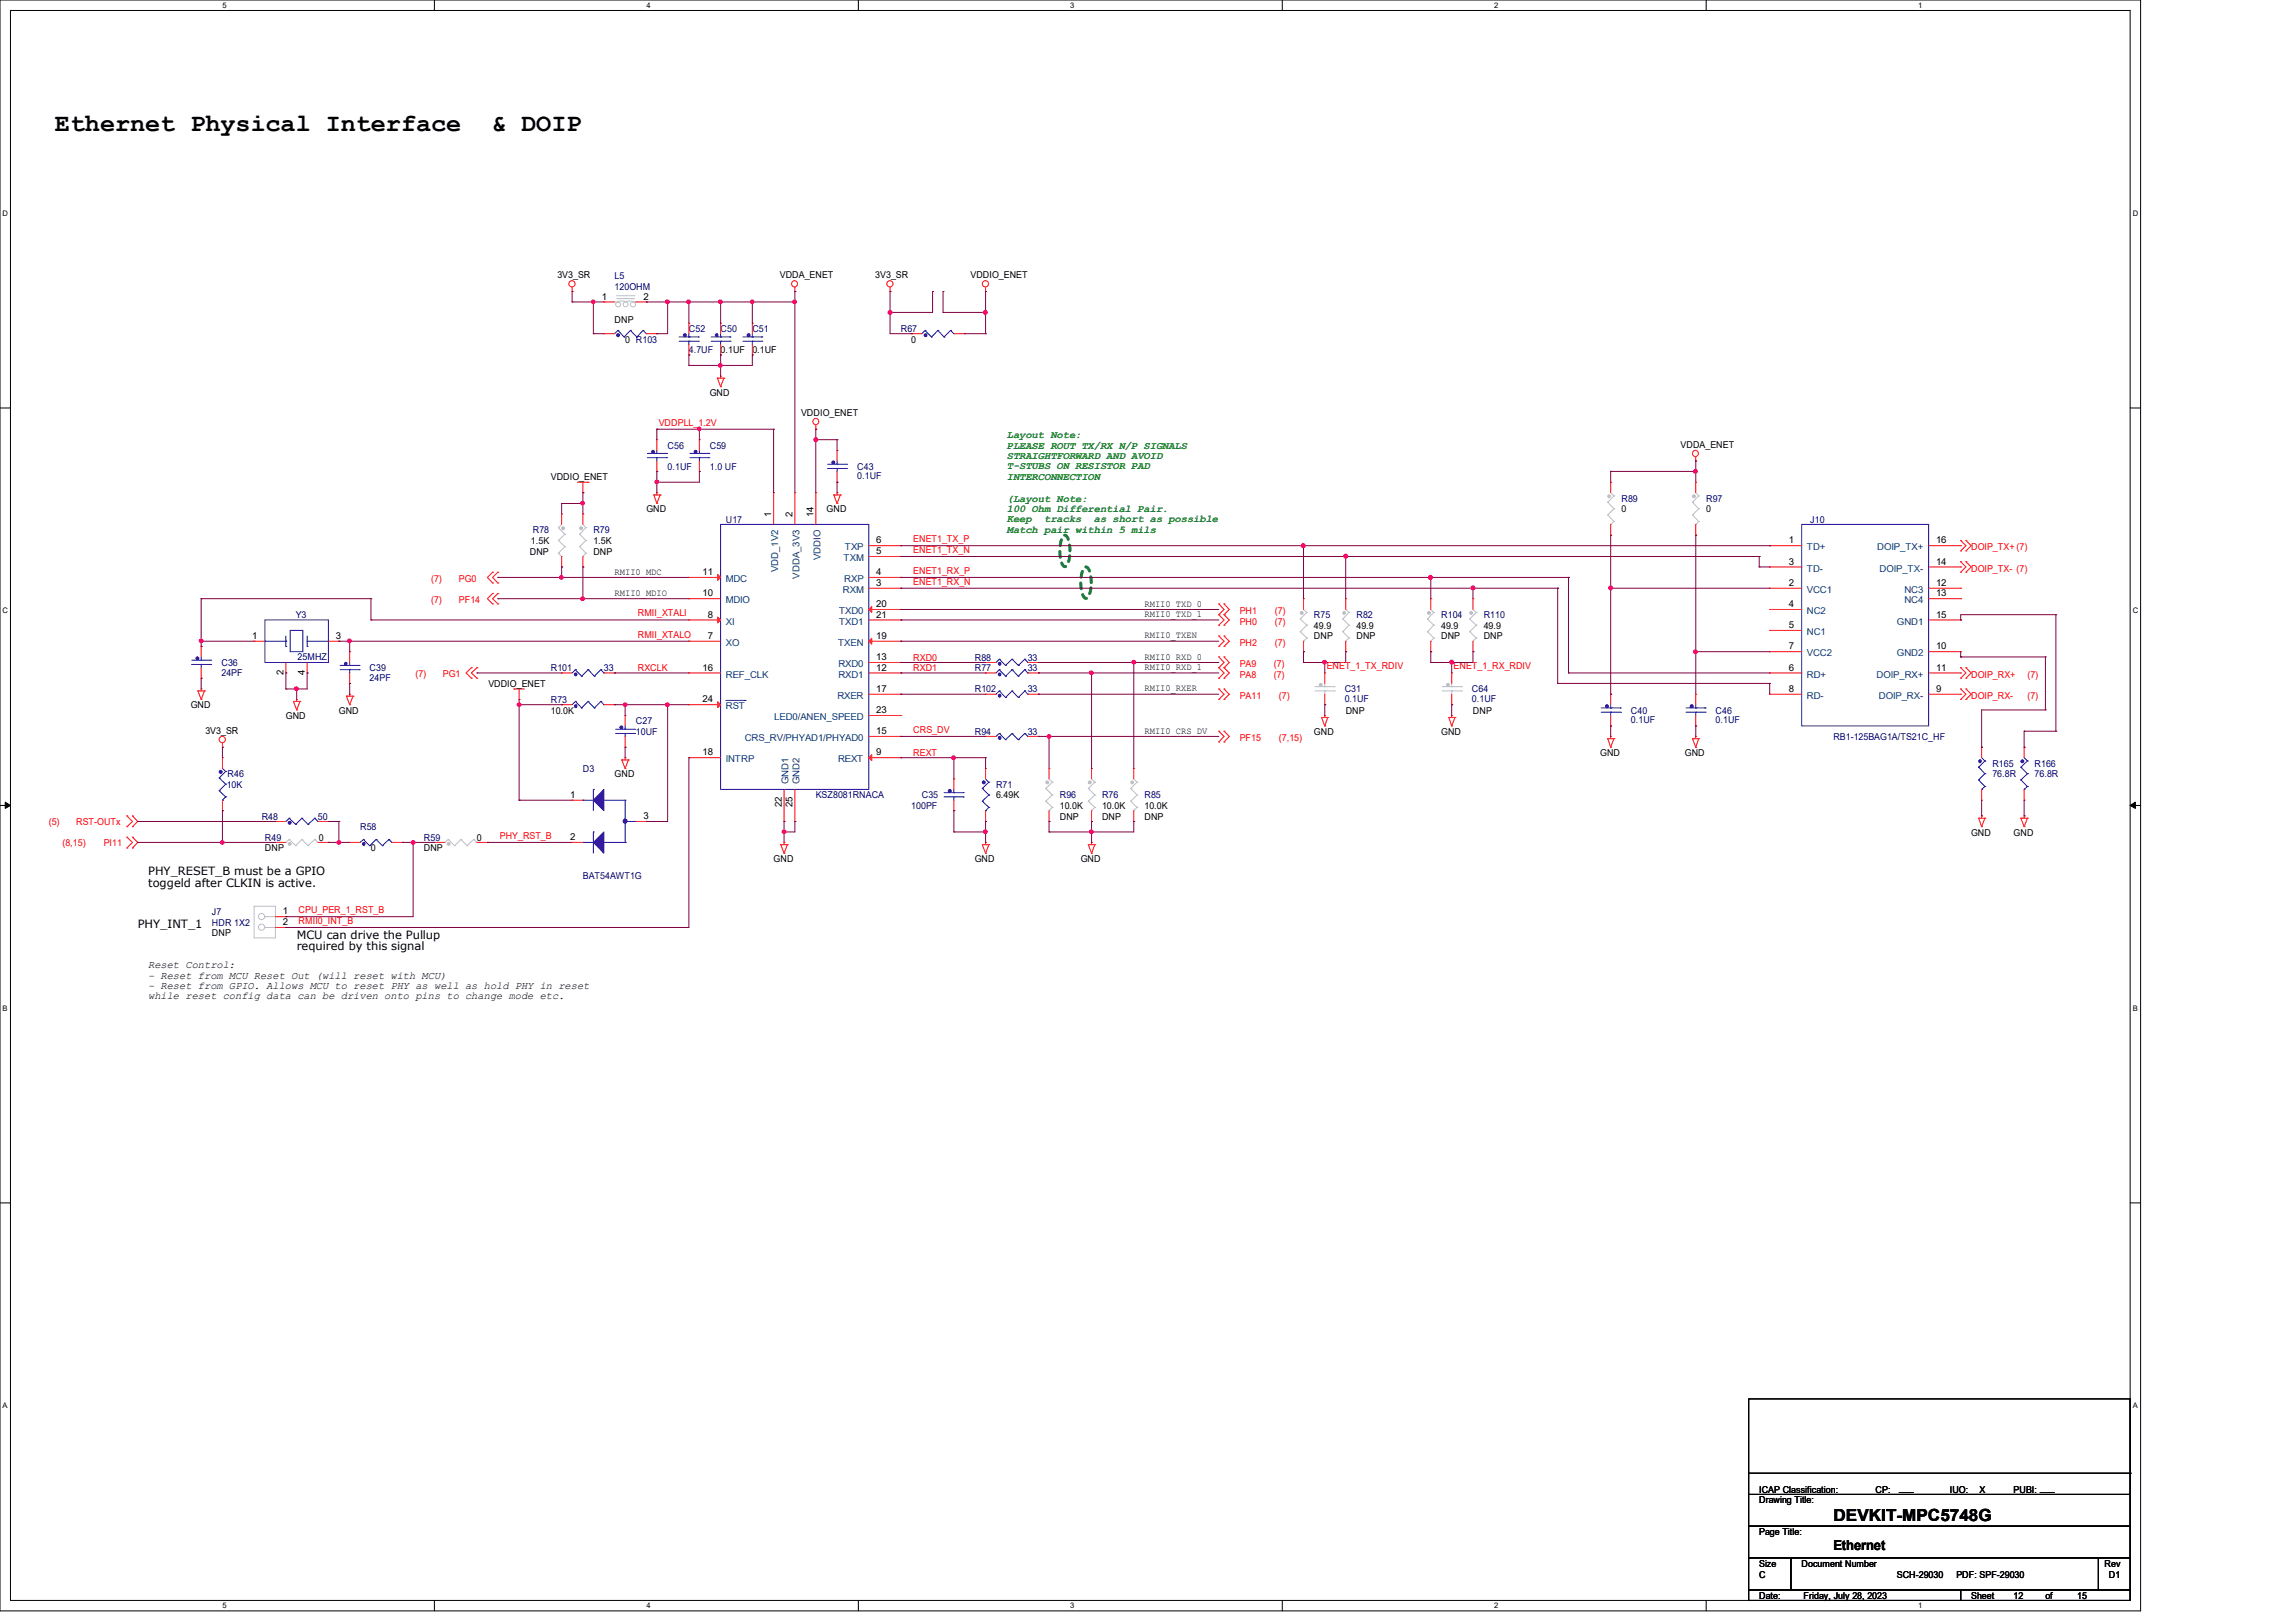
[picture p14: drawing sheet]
<svg xmlns="http://www.w3.org/2000/svg" width="297mm" height="210mm" viewBox="0 0 297 210" stroke-linecap="round" stroke-linejoin="round" font-family="sans-serif">
<defs><g id="words">
<g font-size="3.3">
<text x="7.1" y="17">Ethernet Physical Interface</text>
<text x="63.6" y="17">&amp; DOIP</text>
</g>
<text font-size="2.2" x="237.3" y="196.8">DEVKIT-MPC5748G</text>
<text font-size="1.8" x="237.3" y="200.5">Ethernet</text>
<g font-size="1.5">
<text x="19.2" y="113.2">PHY_RESET_B must be a GPIO</text>
<text x="19.2" y="114.7">toggeld after CLKIN is active.</text>
<text x="17.8" y="120.1">PHY_INT_1</text>
<text x="38.4" y="121.5">MCU can drive the Pullup</text>
<text x="38.4" y="123">required by this signal</text>
</g>
<g font-size="1.4" fill="#008000">
<text x="130.3" y="56.7">Layout Note:</text>
<text x="130.3" y="58">PLEASE ROUT TX/RX N/P SIGNALS</text>
<text x="130.3" y="59.4">STRAIGHTFORWARD AND AVOID</text>
<text x="130.3" y="60.7">T-STUBS ON RESISTOR PAD</text>
<text x="130.3" y="62.1">INTERCONNECTION</text>
<text x="130.3" y="64.9">(Layout Note:</text>
<text x="130.3" y="66.3">100 Ohm Differential Pair.</text>
<text x="130.3" y="67.6">Keep</text>
<text x="130.3" y="69">Match pair within 5 mils</text>
<text x="135.1" y="67.6">tracks</text>
<text x="141.6" y="67.6">as short as possible</text>
</g>
<g font-size="1.4">
<text x="19.2" y="125.3">Reset Control:</text>
<text x="19.2" y="126.6">- Reset from MCU Reset Out (will reset with MCU)</text>
<text x="19.2" y="128">- Reset from GPIO. Allows MCU to reset PHY as well as hold PHY in reset</text>
<text x="19.2" y="129.3">while reset config data can be driven onto pins to change mode etc.</text>
</g>
<g font-size="1.2">
<text x="72.1" y="36">3V3_SR</text>
<text x="100.9" y="36">VDDA_ENET</text>
<text x="113.3" y="36">3V3_SR</text>
<text x="125.6" y="36">VDDIO_ENET</text>
<text x="77.9" y="38.8">1</text>
<text x="79.5" y="41.7">DNP</text>
<text x="83.3" y="38.8">2</text>
<text x="80.9" y="44.3">0 R103</text>
<text x="93.3" y="45.7">0.1UF</text>
<text x="97.4" y="45.7">0.1UF</text>
<text x="117.9" y="44.3">0</text>
<text x="91.9" y="51.2">GND</text>
<text x="103.7" y="53.8">VDDIO_ENET</text>
<text x="217.5" y="57.9">VDDA_ENET</text>
<text x="71.3" y="62.1">VDDIO_ENET</text>
<text x="68.6" y="71.8">DNP</text>
<text x="68.7" y="70.4">1.5K</text>
<text x="76.8" y="70.4">1.5K</text>
<text x="76.8" y="71.8">DNP</text>
<text x="83.6" y="66.3">GND</text>
<text x="99.8" y="66.9" transform="rotate(-90 99.8 66.9)">1</text>
<text x="102.6" y="66.9" transform="rotate(-90 102.6 66.9)">2</text>
<text x="105.3" y="66.9" transform="rotate(-90 105.3 66.9)">14</text>
<text x="107" y="66.3">GND</text>
<text x="113.4" y="71.7">5</text>
<text x="113.4" y="70.3">6</text>
<text x="209.8" y="66.3">0</text>
<text x="220.8" y="66.3">0</text>
<text x="231.5" y="70.3">1</text>
<text x="250.6" y="70.3">16</text>
<text x="79.5" y="74.4">RMII0_MDC</text>
<text x="79.5" y="77.1">RMII0_MDIO</text>
<text x="90.9" y="77.2">10</text>
<text x="90.9" y="74.4">11</text>
<text x="113.4" y="75.8">3</text>
<text x="113.4" y="74.4">4</text>
<text x="231.5" y="73.1">3</text>
<text x="231.5" y="75.8">2</text>
<text x="250.6" y="75.8">12</text>
<text x="250.6" y="77.2">13</text>
<text x="250.6" y="73.1">14</text>
<text x="32.6" y="82.7">1</text>
<text x="43.5" y="82.7">3</text>
<text x="91.6" y="82.7">7</text>
<text x="91.6" y="79.9">8</text>
<text x="113.4" y="82.7">19</text>
<text x="113.4" y="78.6">20</text>
<text x="113.4" y="79.9">21</text>
<text x="148.1" y="78.5">RMII0_TXD_0</text>
<text x="148.1" y="79.9">RMII0_TXD_1</text>
<text x="148.1" y="82.6">RMII0_TXEN</text>
<text x="170" y="81.4">49.9</text>
<text x="170" y="82.7">DNP</text>
<text x="175.6" y="81.4">49.9</text>
<text x="175.6" y="82.7">DNP</text>
<text x="186.5" y="81.4">49.9</text>
<text x="186.5" y="82.7">DNP</text>
<text x="192" y="81.4">49.9</text>
<text x="192" y="82.7">DNP</text>
<text x="231.5" y="78.6">4</text>
<text x="231.5" y="81.3">5</text>
<text x="250.6" y="79.9">15</text>
<text x="36.7" y="87.4" transform="rotate(-90 36.7 87.4)">2</text>
<text x="39.5" y="87.4" transform="rotate(-90 39.5 87.4)">4</text>
<text x="63.2" y="88.9">VDDIO_ENET</text>
<text x="90.9" y="86.8">16</text>
<text x="113.4" y="86.8">12</text>
<text x="113.4" y="85.4">13</text>
<text x="113.4" y="89.5">17</text>
<text x="148.1" y="86.7">RMII0_RXD_1</text>
<text x="148.1" y="85.3">RMII0_RXD_0</text>
<text x="148.1" y="89.4">RMII0_RXER</text>
<text x="231.5" y="84">7</text>
<text x="231.5" y="86.8">6</text>
<text x="231.5" y="89.5">8</text>
<text x="250.6" y="86.8">11</text>
<text x="250.6" y="89.5">9</text>
<text x="250.6" y="84">10</text>
<text x="24.7" y="91.7">GND</text>
<text x="26.6" y="95">3V3_SR</text>
<text x="37" y="93">GND</text>
<text x="43.9" y="92.3">GND</text>
<text x="71.3" y="92.3">10.0K</text>
<text x="90.9" y="90.9">24</text>
<text x="113.4" y="95">15</text>
<text x="113.4" y="92.3">23</text>
<text x="148.1" y="95">RMII0_CRS_DV</text>
<text x="170" y="95.1">GND</text>
<text x="174.2" y="92.3">DNP</text>
<text x="186.5" y="95.1">GND</text>
<text x="190.6" y="92.3">DNP</text>
<text x="79.5" y="100.6">GND</text>
<text x="90.9" y="97.7">18</text>
<text x="113.4" y="97.7">9</text>
<text x="207.1" y="97.8">GND</text>
<text x="218.1" y="97.8">GND</text>
<text x="73.8" y="103.2">1</text>
<text x="83.3" y="106">3</text>
<text x="101.2" y="104.5" transform="rotate(-90 101.2 104.5)">22</text>
<text x="102.6" y="104.5" transform="rotate(-90 102.6 104.5)">25</text>
<text x="128.9" y="103.3">6.49K</text>
<text x="137.2" y="104.7">10.0K</text>
<text x="137.2" y="106">DNP</text>
<text x="142.6" y="104.7">10.0K</text>
<text x="142.6" y="106">DNP</text>
<text x="148.1" y="104.7">10.0K</text>
<text x="148.1" y="106">DNP</text>
<text x="34.3" y="110.2">DNP</text>
<text x="41.3" y="108.8">0</text>
<text x="48" y="110.2">0</text>
<text x="54.9" y="110.2">DNP</text>
<text x="61.7" y="108.8">0</text>
<text x="73.8" y="108.7">2</text>
<text x="100.1" y="111.5">GND</text>
<text x="126.2" y="111.5">GND</text>
<text x="139.9" y="111.5">GND</text>
<text x="255.1" y="108.1">GND</text>
<text x="260.6" y="108.1">GND</text>
<text x="36.6" y="118.3">1</text>
<text x="36.6" y="119.7">2</text>
<text x="27.4" y="121.2">DNP</text>
<text x="227.7" y="194.5">Drawing Title:</text>
<text x="227.7" y="193.2">ICAP Classification:</text>
<text x="242.7" y="193.2">CP:</text>
<text x="245.8" y="193">___</text>
<text x="252.3" y="193.2">IUO:</text>
<text x="256.2" y="193.2">X</text>
<text x="260.6" y="193.2">PUBI: ___</text>
<text x="227.7" y="202.7">Size</text>
<text x="227.7" y="198.6">Page Title:</text>
<text x="233.2" y="202.7">Document Number</text>
<text x="272.4" y="202.7">Rev</text>
<text x="227.7" y="206.9">Date:</text>
<text x="227.7" y="204.1">C</text>
<text x="233.4" y="206.9">Friday, July 28, 2023</text>
<text x="245.5" y="204.1">SCH-29030</text>
<text x="253.2" y="204.1">PDF: SPF-29030</text>
<text x="255.1" y="206.9">Sheet</text>
<text x="260.6" y="206.9">12</text>
<text x="264.7" y="206.9">of</text>
<text x="268.8" y="206.9">15</text>
<text x="272.9" y="204.1">D1</text>
</g>
<g font-size="1.2" fill="#000080">
<text x="79.5" y="36.1">L5</text>
<text x="79.5" y="37.5">120OHM</text>
<text x="89.2" y="43">C52</text>
<text x="89.2" y="45.7">4.7UF</text>
<text x="93.3" y="43">C50</text>
<text x="97.4" y="43">C51</text>
<text x="116.6" y="43">R67</text>
<text x="86.4" y="58">C56</text>
<text x="91.9" y="58">C59</text>
<text x="86.4" y="60.8">0.1UF</text>
<text x="91.9" y="60.8">1.0 UF</text>
<text x="111" y="60.8">C43</text>
<text x="111" y="62">0.1UF</text>
<text x="209.8" y="64.9">R89</text>
<text x="220.8" y="64.9">R97</text>
<text x="69" y="69">R78</text>
<text x="76.8" y="69">R79</text>
<text x="93.9" y="67.6">U17</text>
<text x="234.3" y="67.6">J10</text>
<text x="38.3" y="80">Y3</text>
<text x="170" y="80">R75</text>
<text x="175.6" y="80">R82</text>
<text x="186.5" y="80">R104</text>
<text x="192" y="80">R110</text>
<text x="28.7" y="86.1">C36</text>
<text x="28.7" y="87.4">24PF</text>
<text x="38.5" y="85.3">25MHZ</text>
<text x="47.8" y="86.9">C39</text>
<text x="47.8" y="88.1">24PF</text>
<text x="71.3" y="86.9">R101</text>
<text x="78.1" y="86.9">33</text>
<text x="126.2" y="85.5">R88</text>
<text x="126.2" y="86.9">R77</text>
<text x="126.2" y="89.6">R102</text>
<text x="133" y="85.5">33</text>
<text x="133" y="86.9">33</text>
<text x="133" y="89.6">33</text>
<text x="174" y="89.6">C31</text>
<text x="190.5" y="89.6">C64</text>
<text x="71.3" y="91">R73</text>
<text x="82.3" y="93.7">C27</text>
<text x="82.3" y="95.1">10UF</text>
<text x="126.2" y="95.1">R94</text>
<text x="133" y="95.1">33</text>
<text x="174" y="90.8">0.1UF</text>
<text x="190.5" y="90.8">0.1UF</text>
<text x="211.1" y="92.3">C40</text>
<text x="211.1" y="93.6">0.1UF</text>
<text x="222" y="92.3">C46</text>
<text x="222" y="93.6">0.1UF</text>
<text x="237.3" y="95.8">RB1-125BAG1A/TS21C_HF</text>
<text x="29.3" y="101.9">10K</text>
<text x="29.5" y="100.6">R46</text>
<text x="75.4" y="99.9">D3</text>
<text x="128.9" y="101.9">R71</text>
<text x="257.8" y="99.2">R165</text>
<text x="257.8" y="100.6">76.8R</text>
<text x="263.3" y="99.2">R166</text>
<text x="263.3" y="100.6">76.8R</text>
<text x="33.9" y="106">R48</text>
<text x="41.2" y="106">50</text>
<text x="46.6" y="107.4">R58</text>
<text x="105.6" y="103.3">KSZ8081RNACA</text>
<text x="117.9" y="104.7">100PF</text>
<text x="119.3" y="103.3">C35</text>
<text x="137.2" y="103.3">R96</text>
<text x="142.6" y="103.3">R76</text>
<text x="148.1" y="103.3">R85</text>
<text x="34.3" y="108.8">R49</text>
<text x="54.9" y="108.8">R59</text>
<text x="75.4" y="113.7">BAT54AWT1G</text>
<text x="27.4" y="118.4">J7</text>
<text x="27.4" y="119.8">HDR 1X2</text>
</g>
<g font-size="1.2" fill="#f00">
<text x="85.3" y="55.1">VDDPLL_1.2V</text>
<text x="118.2" y="70.1">ENET1_TX_P</text>
<text x="118.2" y="71.5">ENET1_TX_N</text>
<text x="255.1" y="71.2">DOIP_TX+ (7)</text>
<text x="55.8" y="75.3">(7)</text>
<text x="59.4" y="75.3">PG0</text>
<text x="118.2" y="74.3">ENET1_RX_P</text>
<text x="118.2" y="75.6">ENET1_RX_N</text>
<text x="255.1" y="74">DOIP_TX- (7)</text>
<text x="55.8" y="78.1">(7)</text>
<text x="59.4" y="78.1">PF14</text>
<text x="82.5" y="82.5">RMII_XTALO</text>
<text x="82.5" y="79.8">RMII_XTALI</text>
<text x="160.4" y="83.6">PH2</text>
<text x="160.4" y="79.5">PH1</text>
<text x="160.4" y="80.8">PH0</text>
<text x="165" y="83.6">(7)</text>
<text x="165" y="79.5">(7)</text>
<text x="165" y="80.8">(7)</text>
<text x="53.8" y="87.5">(7)</text>
<text x="57.3" y="87.5">PG1</text>
<text x="82.5" y="86.8">RXCLK</text>
<text x="118.2" y="86.8">RXD1</text>
<text x="118.2" y="85.5">RXD0</text>
<text x="160.4" y="86.3">PA9</text>
<text x="160.4" y="87.7">PA8</text>
<text x="164.8" y="86.3">(7)</text>
<text x="164.8" y="87.7">(7)</text>
<text x="171.7" y="86.6">ENET_1_TX_RDIV</text>
<text x="188.1" y="86.6">ENET_1_RX_RDIV</text>
<text x="255.1" y="87.7">DOIP_RX+</text>
<text x="262.4" y="87.7">(7)</text>
<text x="118.2" y="94.8">CRS_DV</text>
<text x="160.4" y="95.9">PF15</text>
<text x="160.4" y="90.4">PA11</text>
<text x="165.5" y="95.9">(7,15)</text>
<text x="165.5" y="90.4">(7)</text>
<text x="255.1" y="90.4">DOIP_RX-</text>
<text x="262.4" y="90.4">(7)</text>
<text x="118.2" y="97.8">REXT</text>
<text x="6.3" y="106.7">(5)</text>
<text x="9.9" y="106.7">RST-OUTx</text>
<text x="8.1" y="109.5">(8,15)</text>
<text x="13.4" y="109.5">PI11</text>
<text x="64.7" y="108.5">PHY_RST_B</text>
<text x="38.6" y="119.5">RMII0_INT_B</text>
<text x="38.6" y="118.2">CPU_PER_1_RST_B</text>
</g>
<g font-size="1.2" fill="#004080">
<text x="109.3" y="71.2">TXP</text>
<text x="233.8" y="71.2">TD+</text>
<text x="242.9" y="71.2">DOIP_TX+</text>
<text x="93.9" y="75.3">MDC</text>
<text x="100.7" y="74" transform="rotate(-90 100.7 74)">VDD_1V2</text>
<text x="103.5" y="74.9" transform="rotate(-90 103.5 74.9)">VDDA_3V3</text>
<text x="106.2" y="72.5" transform="rotate(-90 106.2 72.5)">VDDIO</text>
<text x="109.1" y="76.7">RXM</text>
<text x="109.2" y="72.6">TXM</text>
<text x="109.3" y="75.3">RXP</text>
<text x="233.8" y="74">TD-</text>
<text x="233.8" y="76.7">VCC1</text>
<text x="243.2" y="74">DOIP_TX-</text>
<text x="246.5" y="76.7">NC3</text>
<text x="93.9" y="83.6">XO</text>
<text x="93.9" y="80.8">XI</text>
<text x="93.9" y="78.1">MDIO</text>
<text x="108.5" y="83.6">TXEN</text>
<text x="108.6" y="79.5">TXD0</text>
<text x="108.6" y="80.8">TXD1</text>
<text x="233.8" y="79.5">NC2</text>
<text x="233.8" y="82.2">NC1</text>
<text x="245.5" y="80.8">GND1</text>
<text x="246.5" y="78.1">NC4</text>
<text x="93.9" y="87.7">REF_CLK</text>
<text x="108.5" y="87.7">RXD1</text>
<text x="108.5" y="86.3">RXD0</text>
<text x="233.8" y="84.9">VCC2</text>
<text x="233.8" y="87.7">RD+</text>
<text x="242.9" y="87.7">DOIP_RX+</text>
<text x="245.5" y="84.9">GND2</text>
<text x="93.9" y="91.8">RST</text>
<text x="96.4" y="95.9">CRS_RV/PHYAD1/PHYAD0</text>
<text x="100.2" y="93.2">LED0/ANEN_SPEED</text>
<text x="108.4" y="90.4">RXER</text>
<text x="233.8" y="90.4">RD-</text>
<text x="243.2" y="90.4">DOIP_RX-</text>
<text x="93.9" y="98.6">INTRP</text>
<text x="102.1" y="101.5" transform="rotate(-90 102.1 101.5)">GND1</text>
<text x="103.5" y="101.5" transform="rotate(-90 103.5 101.5)">GND2</text>
<text x="108.5" y="98.6">REXT</text>
</g>
<g font-size="1">
<text x="28.8" y="1">5</text>
<text x="83.7" y="1">4</text>
<text x="138.5" y="1">3</text>
<text x="193.4" y="1">2</text>
<text x="248.2" y="1">1</text>
<text x=".3" y="27.9">D</text>
<text x="276" y="27.9">D</text>
<text x=".3" y="79.4">C</text>
<text x="276" y="79.4">C</text>
<text x=".3" y="130.8">B</text>
<text x="276" y="130.8">B</text>
<text x=".3" y="182.2">A</text>
<text x="276" y="182.2">A</text>
<text x="28.8" y="208.1">5</text>
<text x="83.7" y="208.1">4</text>
<text x="138.5" y="208.1">3</text>
<text x="193.4" y="208.1">2</text>
<text x="248.2" y="208.1">1</text>
</g>
</g></defs>
<path d="M0 0h277v208.4h-277zM1.4 1.4h274.3v205.7h-274.3z" fill="none" stroke="#000" stroke-width=".13"/>
<g fill="#fff">
<path d="M28.8 .1h.5v1.1h-.5z"/>
<path d="M28.8 207.2h.5v1.1h-.5z"/>
</g>
<path d="M56.2 0v1.4M56.2 207.1v1.3" fill="none" stroke="#000" stroke-width=".13"/>
<g fill="#fff">
<path d="M83.7 .1h.5v1.1h-.5z"/>
<path d="M83.7 207.2h.5v1.1h-.5z"/>
</g>
<path d="M111.1 0v1.4M111.1 207.1v1.3" fill="none" stroke="#000" stroke-width=".13"/>
<g fill="#fff">
<path d="M138.5 .1h.6v1.1h-.6z"/>
<path d="M138.5 207.2h.6v1.1h-.6z"/>
</g>
<path d="M165.9 0v1.4M165.9 207.1v1.3" fill="none" stroke="#000" stroke-width=".13"/>
<g fill="#fff">
<path d="M193.4 .1h.5v1.1h-.5z"/>
<path d="M193.4 207.2h.5v1.1h-.5z"/>
</g>
<path d="M220.8 0v1.4M220.8 207.1v1.3" fill="none" stroke="#000" stroke-width=".13"/>
<g fill="#fff">
<path d="M248.2 .1h.6v1.1h-.6z"/>
<path d="M248.2 207.2h.6v1.1h-.6z"/>
<path d="M.3 27.1h.8v1.1h-.8z"/>
<path d="M276 27.1h.7v1.1h-.7z"/>
<path d="M.3 78.5h.8v1.1h-.8z"/>
<path d="M276 78.5h.7v1.1h-.7z"/>
</g>
<path d="M0 52.8h1.4M275.7 52.8h1.3" fill="none" stroke="#000" stroke-width=".13"/>
<g fill="#fff">
<path d="M.3 129.9h.7v1.1h-.7z"/>
<path d="M276 129.9h.6v1.1h-.6z"/>
</g>
<path d="M0 104.2h1.4M275.7 104.2h1.3" fill="none" stroke="#000" stroke-width=".13"/>
<path d="M.7 103.8l.7 .4-.7 .4zM275.7 104.2l.7-.4v.8z" fill="#000" stroke="#000" stroke-width=".13"/>
<g fill="#fff">
<path d="M.3 181.4h.7v1.1h-.7z"/>
<path d="M276 181.4h.6v1.1h-.6z"/>
</g>
<path d="M0 155.7h1.4M275.7 155.7h1.3M226.3 193.4h49.4v4.1h-49.4zM226.3 197.5h49.4v4.1h-49.4zM226.3 181h49.4v12.4h-49.4zM226.3 190.6h49.4M275.7 190.6h.1M226.3 201.6h5.5v4.1h-5.5zM226.3 205.7h27.4v1.4h-27.4zM231.8 201.6h39.8v4.1h-39.8zM253.7 205.7h22v1.4h-22zM271.6 201.6h4.1v4.1h-4.1z" fill="none" stroke="#000" stroke-width=".13"/>
<path d="M137.6 69.4l.2-.1a1.46 1.46 0 0 1 .6 1.3 4.2 4.2 0 0 1-.4 2.6l-.2 .1a1.46 1.46 0 0 1-.6-1.4 4.2 4.2 0 0 1 .4-2.5zM140.3 73.5l.2-.1a1.45 1.45 0 0 1 .7 1.4 4.1 4.1 0 0 1-.4 2.5l-.3 .1a1.45 1.45 0 0 1-.6-1.4 4.1 4.1 0 0 1 .4-2.5z" fill="none" stroke="#008000" stroke-width=".38" stroke-dasharray=".8"/>
<g fill="none" stroke="#f00" stroke-width=".13">
<path d="M74 37.7h.1M74 37.2v.5M78.1 39.1h.1M78.1 39.1h1.4M82.3 39.1h1.4M83.7 39.1h.1M102.9 37.7h.1M102.9 37.2v.5M115.2 37.7h.1M115.2 37.2v.5M127.6 37.7h.1M127.6 37.2v.5"/>
<path d="M78.1 43.2h.1M78.1 43.2h1.4M83.7 43.2h1.3M85 43.2h.1M85 56.9h.1M85 56.9v1.4M85 59.6v1.4M89.2 41.8h.1M89.2 45.9h.1M89.2 41.8v1.4M89.2 44.6v1.3M90.5 56.9h.1"/>
<path d="M90.5 56.9v1.4M90.5 59.6v1.4M92.8 48.9h.1M92.8 48.9h.9M92.8 48.9l.5 1.1M93.3 48.7h.1M93.3 50h.1M93.3 41.8h.1M93.3 45.9h.1M93.3 41.8v1.4M93.3 44.6v1.3M93.3 48.7v.2"/>
<path d="M93.7 48.9h.1M93.7 48.9l-.4 1.1M97.4 41.8h.1M97.4 45.9h.1M97.4 41.8v1.4M97.4 44.6v1.3M105.6 55.5h.1M105.6 55v.5M108.3 58.3h.1M108.3 58.3v1.3M117.9 43.2h.1M117.9 43.2h1.4"/>
<path d="M123.4 43.2h1.4M124.8 43.2h.1M219.5 59.6h.1M219.5 59.1v.5M63.8 74h.1M63.8 75.4h.1M63.8 76.8h.1M63.8 78.1h.1M63.8 74l-.7 .7 .7 .7M63.8 76.8l-.7 .7 .7 .6M64.4 74h.1M64.4 75.4h.1"/>
<path d="M64.4 76.8h.1M64.4 78.1h.1M64.4 74l-.6 .7 .6 .7M64.4 76.8l-.6 .7 .6 .6M72.7 66.5h.1M72.7 73.4h.1M72.7 66.5v1.4M72.7 72v1.4M74.7 62.4h1.4M75.4 63.8h.1M75.4 66.5h.1M75.4 73.4h.1"/>
<path d="M75.4 62.4v1.4M75.4 66.5v1.4M75.4 72v1.4M76.1 62.4h.1M84.6 64.1h.1M84.6 64.1h.8M84.6 64.1l.4 1.1M85 63.8h.1M85 65.2h.1M85 61h.1M85 63.8v.3M85.4 64.1h.1"/>
<path d="M85.4 64.1l-.4 1.1M89.2 77.5h.1M89.2 74.7h.1M89.2 77.5h4.1M89.2 74.7h4.1M90.5 61h.1M100.1 63.8h.1M100.1 63.8v4.1M102.9 63.8h.1M102.9 63.8v4.1M105.6 63.8h.1M105.6 63.8v4.1"/>
<path d="M107.9 64.1h.1M107.9 64.1h.9M107.9 64.1l.4 1.1M108.3 63.8h.1M108.3 65.2h.1M108.3 62.4h.1M108.3 61v1.4M108.3 63.8v.3M108.8 64.1h.1M108.8 64.1l-.5 1.1M112.4 70.6h4.2M112.4 76.1h4.2"/>
<path d="M112.4 78.9h4.2M112.4 74.7h4.2M112.4 72h4.2M116.6 76.1h.1M116.6 74.7h.1M116.6 72h.1M116.6 70.6h.1M116.6 78.9h.1M157.7 78.1h.1M157.7 79.5h.1M157.7 78.1l.7 .8-.7 .6M157.7 79.5l.7 .7-.7 .7"/>
<path d="M158.4 78.1h.1M158.4 79.5h.1M158.4 78.1l.7 .8-.7 .6M158.4 79.5l.7 .7-.7 .7M168.7 77.5h.1M168.7 77.5v1.4M174.2 77.5h.1M174.2 77.5v1.4M185.2 77.5h.1M185.2 77.5v1.4M190.6 77.5h.1M190.6 77.5v1.4"/>
<path d="M208.4 62.4h.1M208.4 69.3h.1M208.4 62.4v1.4M208.4 67.9v1.4M219.5 62.4h.1M219.5 69.3h.1M219.5 62.4v1.4M219.5 67.9v1.4M229 70.6h.1M229 73.4h.1M229 76.1h.1M229 78.9h.1"/>
<path d="M229 70.6h4.2M229 73.4h4.2M229 76.1h4.2M229 78.9h4.2M249.6 70.6h4.1M249.6 73.4h4.1M249.6 76.1h4.1M249.6 77.5h4.1M253.7 69.9h.1M253.7 71.3h.1M253.7 72.7h.1M253.7 74h.1"/>
<path d="M253.7 76.1h.1M253.7 77.5h.1M253.7 73.4h.1M253.7 70.6h.1M253.7 69.9l.7 .7-.7 .7M253.7 72.7l.7 .7-.7 .6M254.4 69.9h.1M254.4 71.3h.1M254.4 72.7h.1M254.4 74h.1M254.4 69.9l.7 .7-.7 .7M254.4 72.7l.7 .7-.7 .6"/>
<path d="M25.6 89.4h.1M25.6 89.4h.9M25.6 89.4l.4 1.1M26 89.2h.1M26 90.5h.1M26 83.7h.1M26 87.8h.1M26 83.7v1.3M26 86.4v1.4M26 89.2v.2M26.5 89.4h.1M26.5 89.4l-.5 1.1"/>
<path d="M28.8 96.7h.1M28.8 98h.1M28.8 96.1v.6M28.8 98v1.4M32.9 83h.1M32.9 83h1.4M37 87.1h.1M37 85.7v1.4M38 90.8h.1M38 90.8h.8M38 90.8l.4 1.1M38.4 90.5h.1"/>
<path d="M38.4 91.9h.1M38.4 90.5v.3M38.8 90.8h.1M38.8 90.8l-.4 1.1M39.8 87.1h.1M39.8 85.7v1.4M42.5 83h1.4M43.9 83h.1M44.8 90.1h.1M44.8 90.1h.9M44.8 90.1l.5 1.1M45.3 89.8h.1"/>
<path d="M45.3 91.2h.1M45.3 84.3h.1M45.3 88.4h.1M45.3 84.3v1.4M45.3 87.1v1.3M45.3 89.8v.3M45.7 90.1h.1M45.7 90.1l-.4 1.1M61 87.8h.1M61 86.4h.1M61 86.4l-.7 .7 .7 .7M61.7 87.8h.1"/>
<path d="M61.7 86.4h.1M61.7 86.4l-.7 .7 .7 .7M66.5 89.2h.1M66.5 89.2h1.4M67.2 90.5h.1M67.2 89.2v1.3M72.7 91.2h.1M72.7 87.1h.1M72.7 91.2h1.3M72.7 87.1h1.3M78.1 91.2h1.4M78.1 87.1h1.4"/>
<path d="M79.5 91.2h.1M79.5 87.1h.1M80.5 98.3h.1M80.5 98.3h.8M80.5 98.3l.4 1.1M80.9 98h.1M80.9 99.4h.1M80.9 92.6h.1M80.9 96.7h.1M80.9 92.6v1.3M80.9 95.3v1.4M80.9 98v.3"/>
<path d="M81.3 98.3h.1M81.3 98.3l-.4 1.1M89.2 83h.1M89.2 80.2h.1M89.2 87.1h.1M89.2 98h.1M89.2 91.2h.1M89.2 91.2h4.1M89.2 87.1h4.1M89.2 80.2h4.1M89.2 83h4.1M89.2 98h4.1"/>
<path d="M112.4 87.1h4.2M112.4 89.8h4.2M112.4 80.2h4.2M112.4 85.7h4.2M112.4 83h4.2M112.4 98h4.2M112.4 95.3h4.2M112.4 92.6h4.2M116.6 98h.1M116.6 87.1h.1M116.6 85.7h.1M116.6 95.3h.1"/>
<path d="M116.6 89.8h.1M116.6 83h.1M116.6 80.2h.1M116.6 92.6h.1M127.6 99.4h.1M127.6 85.7h.1M127.6 87.1h.1M127.6 89.8h.1M127.6 95.3h.1M127.6 99.4v1.4M127.6 87.1h1.3M127.6 89.8h1.3"/>
<path d="M127.6 85.7h1.3M127.6 95.3h1.3M133 87.1h1.4M133 89.8h1.4M133 85.7h1.4M133 95.3h1.4M134.4 85.7h.1M134.4 87.1h.1M134.4 89.8h.1M134.4 95.3h.1M135.8 99.4h.1M135.8 99.4v1.4"/>
<path d="M141.3 99.4h.1M141.3 99.4v1.4M146.7 99.4h.1M146.7 99.4v1.4M157.7 82.3h.1M157.7 83.7h.1M157.7 80.9h.1M157.7 85h.1M157.7 86.4h.1M157.7 87.8h.1M157.7 94.6h.1M157.7 96h.1"/>
<path d="M157.7 89.2h.1M157.7 90.5h.1M157.7 82.3l.7 .7-.7 .7M157.7 85l.7 .7-.7 .7M157.7 86.4l.7 .7-.7 .7M157.7 94.6l.7 .7-.7 .7M157.7 89.2l.7 .6-.7 .7M158.4 82.3h.1M158.4 83.7h.1M158.4 80.9h.1M158.4 85h.1M158.4 86.4h.1"/>
<path d="M158.4 87.8h.1M158.4 94.6h.1M158.4 96h.1M158.4 89.2h.1M158.4 90.5h.1M158.4 82.3l.7 .7-.7 .7M158.4 85l.7 .7-.7 .7M158.4 86.4l.7 .7-.7 .7M158.4 94.6l.7 .7-.7 .7M158.4 89.2l.7 .6-.7 .7M168.7 84.3h.1M168.7 83v1.3"/>
<path d="M171 92.8h.1M171 92.8h.8M171 92.8l.4 1.1M171.4 92.6h.1M171.4 93.9h.1M171.4 87.1h.1M171.4 91.2h.1M171.4 87.1v1.3M171.4 89.8v1.4M171.4 92.6v.2M171.8 92.8h.1M171.8 92.8l-.4 1.1"/>
<path d="M174.2 84.3h.1M174.2 83v1.3M185.2 84.3h.1M185.2 83v1.3M187.5 92.8h.1M187.5 92.8h.8M187.5 92.8l.4 1.1M187.9 92.6h.1M187.9 93.9h.1M187.9 87.1h.1M187.9 91.2h.1M187.9 87.1v1.3"/>
<path d="M187.9 89.8v1.4M187.9 92.6v.2M188.3 92.8h.1M188.3 92.8l-.4 1.1M190.6 84.3h.1M190.6 83v1.3M208.1 95.6h.1M208.1 95.6h.8M208.1 95.6l.3 1.1M208.4 95.3h.1M208.4 96.7h.1M208.4 89.8h.1"/>
<path d="M208.4 93.9h.1M208.4 89.8v1.4M208.4 92.6v1.3M208.4 95.3v.3M208.9 95.6h.1M208.9 95.6l-.5 1.1M219 95.6h.1M219 95.6h.8M219 95.6l.5 1.1M219.5 95.3h.1M219.5 96.7h.1M219.5 89.8h.1"/>
<path d="M219.5 93.9h.1M219.5 89.8v1.4M219.5 92.6v1.3M219.5 95.3v.3M219.8 95.6h.1M219.8 95.6l-.3 1.1M229 81.6h.1M229 84.3h.1M229 87.1h.1M229 89.8h.1M229 81.6h4.2M229 84.3h4.2"/>
<path d="M229 87.1h4.2M229 89.8h4.2M249.6 84.3h4.1M249.6 87.1h4.1M249.6 89.8h4.1M249.6 80.2h4.1M253.7 86.4h.1M253.7 87.8h.1M253.7 89.2h.1M253.7 90.5h.1M253.7 87.1h.1M253.7 80.2h.1"/>
<path d="M253.7 89.8h.1M253.7 84.3h.1M253.7 86.4l.7 .7-.7 .7M253.7 89.2l.7 .6-.7 .7M254.4 86.4h.1M254.4 87.8h.1M254.4 89.2h.1M254.4 90.5h.1M254.4 86.4l.7 .7-.7 .7M254.4 89.2l.7 .6-.7 .7M256.5 96.7h.1M256.5 96.7v1.3"/>
<path d="M262 96.7h.1M262 96.7v1.3M16.4 108.3h.1M16.4 109.7h.1M16.4 105.6h.1M16.4 107h.1M16.4 108.3l.7 .7-.7 .7M16.4 105.6l.7 .7-.7 .7M17.1 109.7h.1M17.1 108.3h.1M17.1 107h.1M17.1 105.6h.1"/>
<path d="M17.1 108.3l.7 .7-.7 .7M17.1 105.6l.7 .7-.7 .7M28.8 104.9h.1M28.8 103.5v1.4M35.6 106.3h.1M35.6 109h.1M35.6 106.3h1.4M35.6 109h1.4M35.6 118.6h1.4M37 118.6h.1M41.1 106.3h1.4M41.1 109h1.4"/>
<path d="M42.5 106.3h.1M42.5 109h.1M45.3 109h.1M45.3 109h1.3M50.7 109h1.4M52.1 109h.1M56.2 109h.1M56.2 109h1.4M61.7 109h1.4M63.1 109h.1M74 109h.1M74 103.5h.1"/>
<path d="M74 109h1.4M74 103.5h1.4M82.3 106.3h1.4M83.7 106.3h.1M101 109.3h.1M101 109.3h.9M101 109.3l.5 1.1M101.5 109h.1M101.5 110.4h.1M101.5 106.3h.1M101.5 102.2v4.1M101.5 109v.3"/>
<path d="M101.9 109.3h.1M101.9 109.3l-.4 1.1M102.9 106.3h.1M102.9 102.2v4.1M123.4 100.8h.1M123.4 104.9h.1M123.4 100.8v1.4M123.4 103.5v1.4M127.1 109.3h.1M127.1 109.3h.9M127.1 109.3l.5 1.1M127.6 109h.1"/>
<path d="M127.6 110.4h.1M127.6 106.3h.1M127.6 104.9v1.4M127.6 109v.3M128 109.3h.1M128 109.3l-.4 1.1M135.8 106.3h.1M135.8 104.9v1.4M140.8 109.3h.1M140.8 109.3h.9M140.8 109.3l.5 1.1M141.3 109h.1"/>
<path d="M141.3 110.4h.1M141.3 106.3h.1M141.3 104.9v1.4M141.3 109v.3M141.7 109.3h.1M141.7 109.3l-.4 1.1M146.7 106.3h.1M146.7 104.9v1.4M256.1 105.9h.1M256.1 105.9h.8M256.1 105.9l.4 1.1M256.5 105.6h.1"/>
<path d="M256.5 107h.1M256.5 103.5h.1M256.5 102.2v1.3M256.5 105.6v.3M256.9 105.9h.1M256.9 105.9l-.4 1.1M261.5 105.9h.1M261.5 105.9h.9M261.5 105.9l.5 1.1M262 105.6h.1M262 107h.1M262 103.5h.1"/>
<path d="M262 102.2v1.3M262 105.6v.3M262.4 105.9h.1M262.4 105.9l-.4 1.1M35.6 120h1.4M37 120h.1"/>
<circle cx="74" cy="36.7" r=".4"/>
<circle cx="102.8" cy="36.7" r=".39"/>
<circle cx="115.2" cy="36.7" r=".4"/>
<circle cx="127.5" cy="36.7" r=".4"/>
<circle cx="105.6" cy="54.5" r=".39"/>
<circle cx="219.4" cy="58.7" r=".39"/>
<circle cx="28.8" cy="95.7" r=".4"/>
</g>
<g fill="none" stroke="#00f" stroke-width=".13">
<path d="M80 42.8h.1M80 42.8l-.5 .4M80 42.8l.8 .8M80.8 43.6h.1M81.6 42.8h.1M81.6 42.8l-.8 .8M81.6 42.8l.8 .8M82.4 43.6h.1M83.2 42.8h.1M83.2 42.8l-.8 .8M83.2 42.8l.5 .4M83.7 43.2h.1"/>
<path d="M83.8 59.2h2.5M83.8 58.7h2.5M85 59.2h.1M85 58.7h.1M85 58.3v.4M85 59.2v.4M86.3 59.2h.1M86.3 58.7h.1M87.9 44.2h2.5M87.9 43.6h2.5M89.2 44.2h.1M89.2 43.6h.1"/>
<path d="M89.2 43.2v.4M89.2 44.2v.4M89.3 59.2h2.4M89.3 58.7h2.4M90.4 44.2h.1M90.4 43.6h.1M90.5 59.2h.1M90.5 58.7h.1M90.5 58.3v.4M90.5 59.2v.4M91.7 59.2h.1M91.7 58.7h.1"/>
<path d="M92 44.2h2.5M92 43.6h2.5M93.3 44.2h.1M93.3 43.6h.1M93.3 43.2v.4M93.3 44.2v.4M94.5 44.2h.1M94.5 43.6h.1M96.1 44.2h2.5M96.1 43.6h2.5M97.4 44.2h.1M97.4 43.6h.1"/>
<path d="M97.4 43.2v.4M97.4 44.2v.4M98.6 44.2h.1M98.6 43.6h.1M108.3 59.6v.5M119.7 42.8h.1M119.7 42.8l-.4 .4M119.7 42.8l.9 .8M120.6 43.6h.1M121.4 42.8h.1M121.4 42.8l-.8 .8M121.4 42.8l.8 .8"/>
<path d="M122.2 43.6h.1M123 42.8h.1M123 42.8l-.8 .8M123 42.8l.4 .4M123.4 43.2h.1M93.3 67.9h19.1v34.3h-19.1zM107.1 60.6h2.5M107.1 60.1h2.5M108.3 60.6h.1M108.3 60.1h.1M108.3 60.6v.4M109.6 60.6h.1"/>
<path d="M109.6 60.1h.1M233.2 67.9h16.4v26h-16.4zM24.8 86h2.5M24.8 85.4h2.5M26 86h.1M26 85.4h.1M26 85v.4M26 86v.4M27.3 86h.1M27.3 85.4h.1M28.8 99.4l.4 .4M29.2 99.8h.1"/>
<path d="M29.2 99.8l-.8 .9M34.3 80.2h8.2v5.5h-8.2zM34.3 83h2.7M37 83.7h.1M37 83h.1M37 82.3v1.4M37.5 81.6h1.7v2.7h-1.7zM39.8 83.7h.1M39.8 83h.1M39.8 82.3v1.4M39.8 83h2.7M44 86.7h2.5"/>
<path d="M44 86.1h2.5M45.3 86.7h.1M45.3 86.1h.1M45.3 85.7v.4M45.3 86.7v.4M46.5 86.7h.1M46.5 86.1h.1M74.5 90.8h.1M74.5 86.7h.1M74.5 90.8l-.5 .4M74.5 90.8l.8 .8M74.5 86.7l-.5 .4"/>
<path d="M74.5 86.7l.8 .8M75.3 91.6h.1M75.3 87.5h.1M76.1 90.8h.1M76.1 86.7h.1M76.1 90.8l-.8 .8M76.1 90.8l.8 .8M76.1 86.7l-.8 .8M76.1 86.7l.8 .8M76.9 91.6h.1M76.9 87.5h.1M77.8 90.8h.1"/>
<path d="M77.8 86.7h.1M77.8 90.8l-.9 .8M77.8 90.8l.3 .4M77.8 86.7l-.9 .8M77.8 86.7l.3 .4M78.1 91.2h.1M78.1 87.1h.1M79.7 94.9h2.4M79.7 94.4h2.4M80.9 94.9h.1M80.9 94.4h.1M80.9 93.9v.5"/>
<path d="M80.9 94.9v.4M82.1 94.9h.1M82.1 94.4h.1M129.3 85.3h.1M129.3 86.7h.1M129.3 89.4h.1M129.3 94.9h.1M129.3 85.3l-.4 .4M129.3 85.3l.8 .8M129.3 86.7l-.4 .4M129.3 86.7l.8 .8M129.3 89.4l-.4 .4"/>
<path d="M129.3 89.4l.8 .9M129.3 94.9l-.4 .4M129.3 94.9l.8 .8M130.1 86.1h.1M130.1 87.5h.1M130.1 90.3h.1M130.1 95.7h.1M131 85.3h.1M131 86.7h.1M131 89.4h.1M131 94.9h.1M131 85.3l-.9 .8"/>
<path d="M131 85.3l.8 .8M131 86.7l-.9 .8M131 86.7l.8 .8M131 89.4l-.9 .9M131 89.4l.8 .9M131 94.9l-.9 .8M131 94.9l.8 .8M131.8 86.1h.1M131.8 87.5h.1M131.8 90.3h.1M131.8 95.7h.1M132.6 85.3h.1"/>
<path d="M132.6 86.7h.1M132.6 89.4h.1M132.6 94.9h.1M132.6 85.3l-.8 .8M132.6 85.3l.4 .4M132.6 86.7l-.8 .8M132.6 86.7l.4 .4M132.6 89.4l-.8 .9M132.6 89.4l.4 .4M132.6 94.9l-.8 .8M132.6 94.9l.4 .4M133 85.7h.1"/>
<path d="M133 87.1h.1M133 89.8h.1M133 95.3h.1M207.2 92.2h2.5M207.2 91.6h2.5M208.4 92.2h.1M208.4 91.6h.1M208.4 91.2v.4M208.4 92.2v.4M209.7 92.2h.1M209.7 91.6h.1M218.2 92.2h2.5"/>
<path d="M218.2 91.6h2.5M219.5 92.2h.1M219.5 91.6h.1M219.5 91.2v.4M219.5 92.2v.4M220.7 92.2h.1M220.7 91.6h.1M256.1 99.3h.1M256.1 99.3l.8 .8M256.5 98l.4 .5M256.9 98.5h.1M256.9 98.5l-.8 .8"/>
<path d="M261.5 99.3h.1M261.5 99.3l.9 .8M262 98l.4 .5M262.4 98.5h.1M262.4 98.5l-.9 .8M28.4 100.7h.1M28.4 102.3h.1M28.4 100.7l.8 .8M28.4 102.3l.8 .8M28.8 103.5h.1M29.2 101.5h.1M29.2 103.1h.1"/>
<path d="M29.2 101.5l-.8 .8M29.2 103.1l-.4 .4M37.4 105.9h.1M37.4 105.9l-.4 .4M37.4 105.9l.9 .8M38.3 106.7h.1M39.1 105.9h.1M39.1 105.9l-.8 .8M39.1 105.9l.8 .8M39.9 106.7h.1M40.7 105.9h.1M40.7 105.9l-.8 .8"/>
<path d="M40.7 105.9l.4 .4M41.1 106.3h.1M47 108.6h.1M47 108.6l-.4 .4M47 108.6l.8 .8M47.8 109.4h.1M48.7 108.6h.1M48.7 108.6l-.9 .8M48.7 108.6l.8 .8M49.5 109.4h.1M50.3 108.6h.1M50.3 108.6l-.8 .8"/>
<path d="M50.3 108.6l.4 .4M50.7 109h.1M75.4 103.5h.1M75.4 109h1.4M75.4 103.5h1.4M76.8 102.2h.1M76.8 109h.1M76.8 107.7h.1M76.8 102.2v2.7M76.8 107.7v2.7M78.1 109h2.8M78.1 103.5h2.8"/>
<path d="M80.9 109h.1M80.9 103.5h.1M80.9 103.5v5.5M80.9 106.3h1.4M82.3 106.3h.1M122.2 103.1h2.5M122.2 102.6h2.5M123.4 103.1h.1M123.4 102.6h.1M123.4 102.2v.4M123.4 103.1v.4M124.7 103.1h.1"/>
<path d="M124.7 102.6h.1M127.1 102h.1M127.1 103.7h.1M127.1 102l.9 .9M127.1 103.7l.9 .8M127.6 104.9h.1M127.6 100.8l.4 .4M128 101.2h.1M128 102.9h.1M128 104.5h.1M128 101.2l-.9 .8M128 102.9l-.9 .8"/>
<path d="M128 104.5l-.4 .4M256.1 100.9h.1M256.1 100.9l.8 .9M256.5 102.2h.1M256.9 100.1h.1M256.9 101.8h.1M256.9 100.1l-.8 .8M256.9 101.8l-.4 .4M261.5 100.9h.1M261.5 100.9l.9 .9M262 102.2h.1M262.4 100.1h.1"/>
<path d="M262.4 101.8h.1M262.4 100.1l-.9 .8M262.4 101.8l-.4 .4"/>
</g>
<g fill="#00f" stroke="#00f" stroke-width=".13">
<path d="M78.1 102.2v2.7l-1.3-1.4z"/>
<path d="M76.8 109l1.3-1.3v2.7z" fill-rule="evenodd"/>
<circle cx="25.5" cy="85.2" r=".19"/>
<circle cx="74.5" cy="91.4" r=".18"/>
<circle cx="127.3" cy="101.2" r=".19"/>
<circle cx="80.4" cy="94.1" r=".19"/>
<circle cx="37.5" cy="106.5" r=".19"/>
<circle cx="88.6" cy="43.4" r=".19"/>
<circle cx="119.8" cy="43.4" r=".19"/>
<circle cx="122.9" cy="102.3" r=".19"/>
<circle cx="90" cy="58.5" r=".19"/>
<circle cx="28.6" cy="99.9" r=".19"/>
<circle cx="80.9" cy="106.3" r=".27"/>
<circle cx="256.2" cy="98.5" r=".18"/>
<circle cx="47.1" cy="109.2" r=".18"/>
<circle cx="96.9" cy="43.4" r=".19"/>
<circle cx="129.4" cy="85.9" r=".18"/>
<circle cx="261.7" cy="98.5" r=".19"/>
<circle cx="74.5" cy="87.3" r=".18"/>
<circle cx="129.4" cy="87.3" r=".18"/>
<circle cx="80" cy="43.4" r=".19"/>
<circle cx="84.5" cy="58.5" r=".19"/>
<circle cx="129.4" cy="90" r=".18"/>
<circle cx="218.9" cy="91.4" r=".19"/>
<circle cx="129.4" cy="95.5" r=".18"/>
<circle cx="92.7" cy="43.4" r=".18"/>
<circle cx="208" cy="91.4" r=".19"/>
<circle cx="107.8" cy="59.8" r=".19"/>
<circle cx="44.7" cy="85.9" r=".18"/>
</g>
<g fill="none" stroke="#c0c0c0" stroke-width=".13">
<path d="M79.5 39.1h.5M79.8 38.7h2.2M79.8 38.3h2.2M80 39l.4-.1 .5 .1M80 39.1h.1M81 39l.5-.1 .5 .1M81.9 39.1h.4M82 38.7h.1M82 38.3h.1M82.3 39.1h.1M72.3 68.3h.1M72.3 69.9h.1"/>
<path d="M72.3 71.6h.1M72.3 68.3l.8 .8M72.3 69.9l.8 .8M72.3 71.6l.4 .4M72.7 72h.1M72.7 67.9l-.4 .4M73.1 69.1h.1M73.1 70.7h.1M73.1 69.1l-.8 .8M73.1 70.7l-.8 .9M75 69.1h.1M75 70.7h.1"/>
<path d="M75 69.1l.8 .8M75 70.7l.8 .9M75.4 72h.1M75.4 67.9l.4 .4M75.8 68.3h.1M75.8 69.9h.1M75.8 71.6h.1M75.8 68.3l-.8 .8M75.8 69.9l-.8 .8M75.8 71.6l-.4 .4M168.7 78.9l.4 .3M169.1 79.2h.1"/>
<path d="M169.1 79.2l-.8 .9M174.2 78.9l.4 .3M174.6 79.2h.1M174.6 79.2l-.8 .9M185.2 78.9l.3 .3M185.5 79.2h.1M185.5 79.2l-.8 .9M190.6 78.9l.5 .3M191.1 79.2h.1M191.1 79.2l-.9 .9M208.1 65h.1M208.1 66.6h.1"/>
<path d="M208.1 65l.8 .8M208.1 66.6l.8 .9M208.4 67.9h.1M208.4 63.8l.5 .4M208.9 64.2h.1M208.9 65.8h.1M208.9 67.5h.1M208.9 64.2l-.8 .8M208.9 65.8l-.8 .8M208.9 67.5l-.5 .4M219 65h.1M219 66.6h.1"/>
<path d="M219 65l.8 .8M219 66.6l.8 .9M219.5 67.9h.1M219.5 63.8l.3 .4M219.8 64.2h.1M219.8 65.8h.1M219.8 67.5h.1M219.8 64.2l-.8 .8M219.8 65.8l-.8 .8M219.8 67.5l-.3 .4M168.3 80.1h.1M168.3 81.7h.1"/>
<path d="M168.3 80.1l.8 .8M168.3 81.7l.8 .8M168.7 83h.1M169.1 80.9h.1M169.1 82.5h.1M169.1 80.9l-.8 .8M169.1 82.5l-.4 .5M170.2 89.4h2.5M170.2 88.9h2.5M171.4 89.4h.1M171.4 88.9h.1M171.4 88.4v.5"/>
<path d="M171.4 89.4v.4M172.7 89.4h.1M172.7 88.9h.1M173.8 80.1h.1M173.8 81.7h.1M173.8 80.1l.8 .8M173.8 81.7l.8 .8M174.2 83h.1M174.6 80.9h.1M174.6 82.5h.1M174.6 80.9l-.8 .8M174.6 82.5l-.4 .5"/>
<path d="M184.7 80.1h.1M184.7 81.7h.1M184.7 80.1l.8 .8M184.7 81.7l.8 .8M185.2 83h.1M185.5 80.9h.1M185.5 82.5h.1M185.5 80.9l-.8 .8M185.5 82.5l-.3 .5M186.6 89.4h2.5M186.6 88.9h2.5M187.9 89.4h.1"/>
<path d="M187.9 88.9h.1M187.9 88.4v.5M187.9 89.4v.4M189.1 89.4h.1M189.1 88.9h.1M190.2 80.1h.1M190.2 81.7h.1M190.2 80.1l.9 .8M190.2 81.7l.9 .8M190.6 83h.1M191.1 80.9h.1M191.1 82.5h.1"/>
<path d="M191.1 80.9l-.9 .8M191.1 82.5l-.5 .5M32.9 117.3h2.7v4.1h-2.7zM34.3 118.6h.1M34.3 118.6h1.3M37.4 108.6h.1M37.4 108.6l-.4 .4M37.4 108.6l.9 .8M38.3 109.4h.1M39.1 108.6h.1M39.1 108.6l-.8 .8M39.1 108.6l.8 .8"/>
<path d="M39.9 109.4h.1M40.7 108.6h.1M40.7 108.6l-.8 .8M40.7 108.6l.4 .4M41.1 109h.1M58 108.6h.1M58 108.6l-.4 .4M58 108.6l.8 .8M58.8 109.4h.1M59.6 108.6h.1M59.6 108.6l-.8 .8M59.6 108.6l.9 .8"/>
<path d="M60.5 109.4h.1M61.3 108.6h.1M61.3 108.6l-.8 .8M61.3 108.6l.4 .4M61.7 109h.1M135.3 102h.1M135.3 103.7h.1M135.3 102l.9 .9M135.3 103.7l.9 .8M135.8 104.9h.1M135.8 100.8l.4 .4M136.2 101.2h.1"/>
<path d="M136.2 102.9h.1M136.2 104.5h.1M136.2 101.2l-.9 .8M136.2 102.9l-.9 .8M136.2 104.5l-.4 .4M140.8 102h.1M140.8 103.7h.1M140.8 102l.9 .9M140.8 103.7l.9 .8M141.3 104.9h.1M141.3 100.8l.4 .4M141.7 101.2h.1"/>
<path d="M141.7 102.9h.1M141.7 104.5h.1M141.7 101.2l-.9 .8M141.7 102.9l-.9 .8M141.7 104.5l-.4 .4M146.3 102h.1M146.3 103.7h.1M146.3 102l.9 .9M146.3 103.7l.9 .8M146.7 104.9h.1M146.7 100.8l.5 .4M147.2 101.2h.1"/>
<path d="M147.2 102.9h.1M147.2 104.5h.1M147.2 101.2l-.9 .8M147.2 102.9l-.9 .8M147.2 104.5l-.5 .4M34.3 120h.1M34.3 120h1.3"/>
<circle cx="80" cy="39.4" r=".32"/>
<circle cx="81" cy="39.4" r=".32"/>
<circle cx="81.9" cy="39.4" r=".33"/>
<circle cx="33.8" cy="120" r=".4"/>
<circle cx="33.8" cy="118.6" r=".4"/>
</g>
<g fill="#c0c0c0" stroke="#c0c0c0" stroke-width=".13">
<circle cx="141" cy="101.2" r=".19"/>
<circle cx="146.5" cy="101.2" r=".18"/>
<circle cx="187.4" cy="88.6" r=".19"/>
<circle cx="37.5" cy="109.2" r=".19"/>
<circle cx="135.5" cy="101.2" r=".19"/>
<circle cx="184.9" cy="79.3" r=".19"/>
<circle cx="58.1" cy="109.2" r=".19"/>
<circle cx="170.9" cy="88.6" r=".19"/>
<circle cx="190.4" cy="79.3" r=".19"/>
<circle cx="75.2" cy="68.3" r=".19"/>
<circle cx="168.5" cy="79.3" r=".19"/>
<circle cx="173.9" cy="79.3" r=".18"/>
<circle cx="72.9" cy="68.3" r=".19"/>
<circle cx="208.2" cy="64.2" r=".18"/>
<circle cx="219.2" cy="64.2" r=".19"/>
</g>
<g fill="#f00" stroke="#f00" stroke-width=".13">
<path d="M92.9 79.8l.4 .4-.4 .4z"/>
<path d="M112.4 98l.4-.3v.7z"/>
<path d="M92.9 74.3l.4 .4-.4 .4z"/>
<path d="M112.4 83l.4-.4v.8z"/>
<path d="M112.4 78.9l.4-.4v.7z"/>
<path d="M92.9 90.8l.4 .4-.4 .4z"/>
</g>
<path d="M93.9 90.6h2.5M96.4 90.6h.1" fill="none" stroke="#004080" stroke-width=".13"/>
<g fill="none" stroke="#800040" stroke-width=".13">
<path d="M74 37.7h.1M74 39.1h.1M74 39.1h4.1M74 37.7v1.4M76.8 39.1h.1M76.8 39.1v4.1M83.7 39.1h.1M83.7 39.1h19.2M86.4 39.1h.1M86.4 39.1v4.1h-1.4M89.2 39.1h.1M89.2 39.1v2.7"/>
<path d="M93.3 39.1h.1M93.3 39.1v2.7M97.4 39.1h.1M97.4 39.1v2.7M102.9 39.1h.1M102.9 37.7h.1M102.9 37.7v26.1M115.2 37.7h.1M115.2 37.7v5.5h2.7M120.7 37.7h.1M120.7 37.7v2.7h-5.5M122 37.7h.1"/>
<path d="M122 37.7v2.7M127.6 37.7h.1M127.6 37.7v5.5M76.8 43.2h.1M76.8 43.2h1.3M85 43.2h.1M85 55.5h.1M85 55.5h15.1M85 55.5v1.4M89.2 47.3h.1M89.2 45.9h.1M89.2 45.9v1.4"/>
<path d="M90.5 55.5h.1M90.5 55.5v1.4M93.3 47.3h.1M93.3 45.9h.1M93.3 45.9v2.8M97.4 45.9h.1M97.4 45.9v1.4h-8.2M100.1 55.5h.1M100.1 55.5v8.3M105.6 55.5h.1M105.6 56.9h.1M105.6 55.5v8.3"/>
<path d="M105.6 56.9h2.7M108.3 56.9h.1M108.3 56.9v1.4M115.2 40.4h.1M117.9 43.2h.1M122 40.4h.1M122 40.4h5.6M124.8 43.2h2.8M127.6 43.2h.1M127.6 40.4h.1M219.5 59.6h.1M219.5 59.6v2.8"/>
<path d="M26 77.5h.1M26 77.5h22M26 77.5v6.2M48 77.5h.1M48 77.5v2.7M64.4 77.5h.1M64.4 74.7h.1M64.4 74.7h24.8M64.4 77.5h24.8M72.7 65.2h.1M72.7 73.4h.1M72.7 74.7h.1"/>
<path d="M72.7 65.2v1.3M72.7 73.4v1.3M72.7 65.2h2.7M75.4 65.2h.1M75.4 63.8h.1M75.4 73.4h.1M75.4 77.5h.1M75.4 63.8v2.7M75.4 73.4v4.1M85 62.4h.1M85 61h.1M85 61v2.8"/>
<path d="M90.5 61h.1M90.5 61v1.4h-5.5M108.3 62.4h.1M108.3 62.4v1.4M116.6 70.6h.1M116.6 72h.1M116.6 74.7h.1M116.6 76.1h.1M116.6 78.9h.1M116.6 76.1h85M116.6 70.6h112.4M116.6 72h111.1"/>
<path d="M116.6 74.7h86.4M116.6 78.9h41.1M168.7 70.6h.1M168.7 70.6v6.9M174.2 72h.1M174.2 72v5.5M185.2 74.7h.1M185.2 74.7v2.8M190.6 76.1h.1M190.6 76.1v1.4M201.6 76.1h.1M201.6 76.1v12.3"/>
<path d="M203 74.7h.1M203 74.7v12.4M208.4 76.1h.1M208.4 69.3h.1M208.4 61h.1M208.4 76.1h20.6M208.4 61v1.4M208.4 69.3v20.5M208.4 61h11.1M219.5 69.3h.1M219.5 61h.1M219.5 69.3v20.5"/>
<path d="M227.7 72h.1M227.7 73.4h.1M227.7 72v1.4M227.7 73.4h1.3M229 70.6h.1M266.1 79.5h.1M266.1 79.5h-12.4v.7M266.1 79.5v15.1M26 87.8h.1M26 83h.1M26 83.7h.1M26 83h6.9"/>
<path d="M26 87.8v1.4M28.8 96.7h.1M28.8 96.7v1.3M37 87.1h.1M37 89.2h.1M37 87.1v2.1M38.4 89.2h.1M38.4 89.2v1.3M39.8 87.1h.1M39.8 87.1v2.1h-2.8M43.9 83h.1M43.9 83h45.3"/>
<path d="M45.3 83h.1M45.3 88.4h.1M45.3 83v1.3M45.3 88.4v1.4M48 80.2h.1M48 80.2h41.2M61.7 87.1h.1M61.7 87.1h11M67.2 91.2h.1M67.2 91.2h5.5M67.2 90.5v13M72.7 91.2h.1"/>
<path d="M79.5 87.1h.1M79.5 91.2h.1M79.5 91.2h9.7M79.5 87.1h9.7M80.9 91.2h.1M80.9 96.7h.1M80.9 91.2v1.4M80.9 96.7v1.3M86.4 91.2h.1M86.4 91.2v15.1h-2.7M89.2 98h.1M89.2 98v22h-52.2"/>
<path d="M116.6 83h.1M116.6 80.2h.1M116.6 87.1h.1M116.6 85.7h.1M116.6 95.3h.1M116.6 89.8h.1M116.6 98h.1M116.6 85.7h11M116.6 83h41.1M116.6 80.2h41.1M116.6 87.1h11M116.6 95.3h11"/>
<path d="M116.6 89.8h11M116.6 98h11M123.4 98h.1M123.4 98v2.8M127.6 98h.1M127.6 98v1.4M134.4 85.7h.1M134.4 87.1h.1M134.4 95.3h.1M134.4 89.8h.1M134.4 85.7h23.3M134.4 87.1h23.3"/>
<path d="M134.4 95.3h23.3M134.4 89.8h23.3M135.8 95.3h.1M135.8 95.3v4.1M141.3 87.1h.1M141.3 87.1v12.3M146.7 85.7h.1M146.7 85.7v13.7M168.7 84.3h.1M168.7 85.7h.1M168.7 84.3v1.4M171.4 85.7h.1"/>
<path d="M171.4 91.2h.1M171.4 85.7v1.4M171.4 91.2v1.4M174.2 84.3h.1M174.2 84.3v1.4h-5.5M185.2 84.3h.1M185.2 85.7h.1M185.2 84.3v1.4M187.9 85.7h.1M187.9 91.2h.1M187.9 85.7v1.4M187.9 91.2v1.4"/>
<path d="M190.6 84.3h.1M190.6 84.3v1.4h-5.4M201.6 88.4h.1M201.6 88.4h27.4M203 87.1h.1M203 87.1h26M208.4 89.8h.1M208.4 93.9h.1M208.4 93.9v1.4M219.5 84.3h.1M219.5 93.9h.1M219.5 93.9v1.4"/>
<path d="M219.5 84.3h9.5M229 88.4h.1M229 88.4v1.4M253.7 80.2h.1M253.7 85h.1M253.7 84.3v.7M253.7 85h11M256.5 96.7h.1M262 94.6h.1M262 96.7h.1M262 94.6h4.1M262 94.6v2.1"/>
<path d="M264.7 91.9h.1M264.7 85h.1M264.7 91.9h-8.2v4.8M264.7 85v6.9M266.1 94.6h.1M17.8 106.3h.1M17.8 109h.1M17.8 109h17.8M17.8 106.3h17.8M28.8 104.9h.1M28.8 109h.1M28.8 104.9v4.1"/>
<path d="M37 118.6h.1M42.5 106.3h.1M42.5 109h.1M42.5 109h2.8M42.5 106.3h1.4M43.9 109h.1M43.9 106.3h.1M43.9 106.3v2.7M52.1 109h.1M52.1 109h4.1M53.5 109h.1M53.5 109v9.6h-16.5"/>
<path d="M63.1 109h.1M63.1 109h10.9M67.2 103.5h.1M67.2 103.5h6.8M83.7 106.3h.1M101.5 106.3h.1M101.5 107.7h.1M101.5 106.3v2.7M102.9 106.3h.1M102.9 106.3v1.4h-1.4M123.4 107.7h.1M123.4 104.9h.1"/>
<path d="M123.4 107.7h4.2M123.4 104.9v2.8M127.6 107.7h.1M127.6 106.3h.1M127.6 106.3v2.7M135.8 106.3h.1M135.8 107.7h.1M135.8 106.3v1.4M141.3 106.3h.1M141.3 107.7h.1M141.3 106.3v2.7M146.7 106.3h.1"/>
<path d="M146.7 106.3v1.4h-10.9M256.5 105.6h.1M256.5 103.5v2.1M262 105.6h.1M262 103.5v2.1M37 120h.1"/>
</g>
<g fill="#f0f" stroke="#f0f" stroke-width=".13">
<circle cx="208.4" cy="76.1" r=".27"/>
<circle cx="115.2" cy="40.4" r=".27"/>
<circle cx="127.5" cy="40.4" r=".27"/>
<circle cx="105.6" cy="56.9" r=".27"/>
<circle cx="168.6" cy="70.6" r=".27"/>
<circle cx="174.1" cy="72" r=".27"/>
<circle cx="185.1" cy="74.7" r=".27"/>
<circle cx="190.6" cy="76.1" r=".27"/>
<circle cx="187.9" cy="85.7" r=".27"/>
<circle cx="101.5" cy="107.6" r=".24"/>
<circle cx="45.2" cy="82.9" r=".24"/>
<circle cx="86.4" cy="91.2" r=".24"/>
<circle cx="146.7" cy="85.7" r=".24"/>
<circle cx="141.2" cy="87.1" r=".24"/>
<circle cx="76.8" cy="39.1" r=".23"/>
<circle cx="89.1" cy="39.1" r=".24"/>
<circle cx="86.4" cy="39.1" r=".24"/>
<circle cx="219.4" cy="84.3" r=".24"/>
<circle cx="219.4" cy="61" r=".24"/>
<circle cx="102.8" cy="39.1" r=".24"/>
<circle cx="93.2" cy="39.1" r=".24"/>
<circle cx="97.3" cy="39.1" r=".23"/>
<circle cx="93.2" cy="47.3" r=".24"/>
<circle cx="85" cy="62.4" r=".24"/>
<circle cx="171.4" cy="85.7" r=".24"/>
<circle cx="90.5" cy="55.5" r=".23"/>
<circle cx="75.4" cy="65.1" r=".24"/>
<circle cx="127.5" cy="107.6" r=".24"/>
<circle cx="123.4" cy="98.1" r=".24"/>
<circle cx="75.4" cy="77.5" r=".24"/>
<circle cx="72.7" cy="74.7" r=".24"/>
<circle cx="53.5" cy="109" r=".24"/>
<circle cx="67.2" cy="91.2" r=".24"/>
<circle cx="80.9" cy="91.2" r=".24"/>
<circle cx="43.9" cy="109" r=".24"/>
<circle cx="28.8" cy="109" r=".23"/>
<circle cx="26" cy="82.9" r=".24"/>
<circle cx="135.8" cy="95.3" r=".24"/>
<circle cx="141.2" cy="107.6" r=".24"/>
<circle cx="38.4" cy="89.1" r=".24"/>
<circle cx="208.5" cy="76.1" r=".24"/>
<circle cx="115.2" cy="40.4" r=".24"/>
<circle cx="127.5" cy="40.4" r=".24"/>
<circle cx="105.6" cy="56.9" r=".24"/>
<circle cx="168.7" cy="70.6" r=".24"/>
<circle cx="174.2" cy="72" r=".24"/>
<circle cx="185.1" cy="74.7" r=".24"/>
<circle cx="190.6" cy="76.1" r=".24"/>
<circle cx="187.9" cy="85.7" r=".24"/>
</g>
<use href="#words"/>
</svg>
